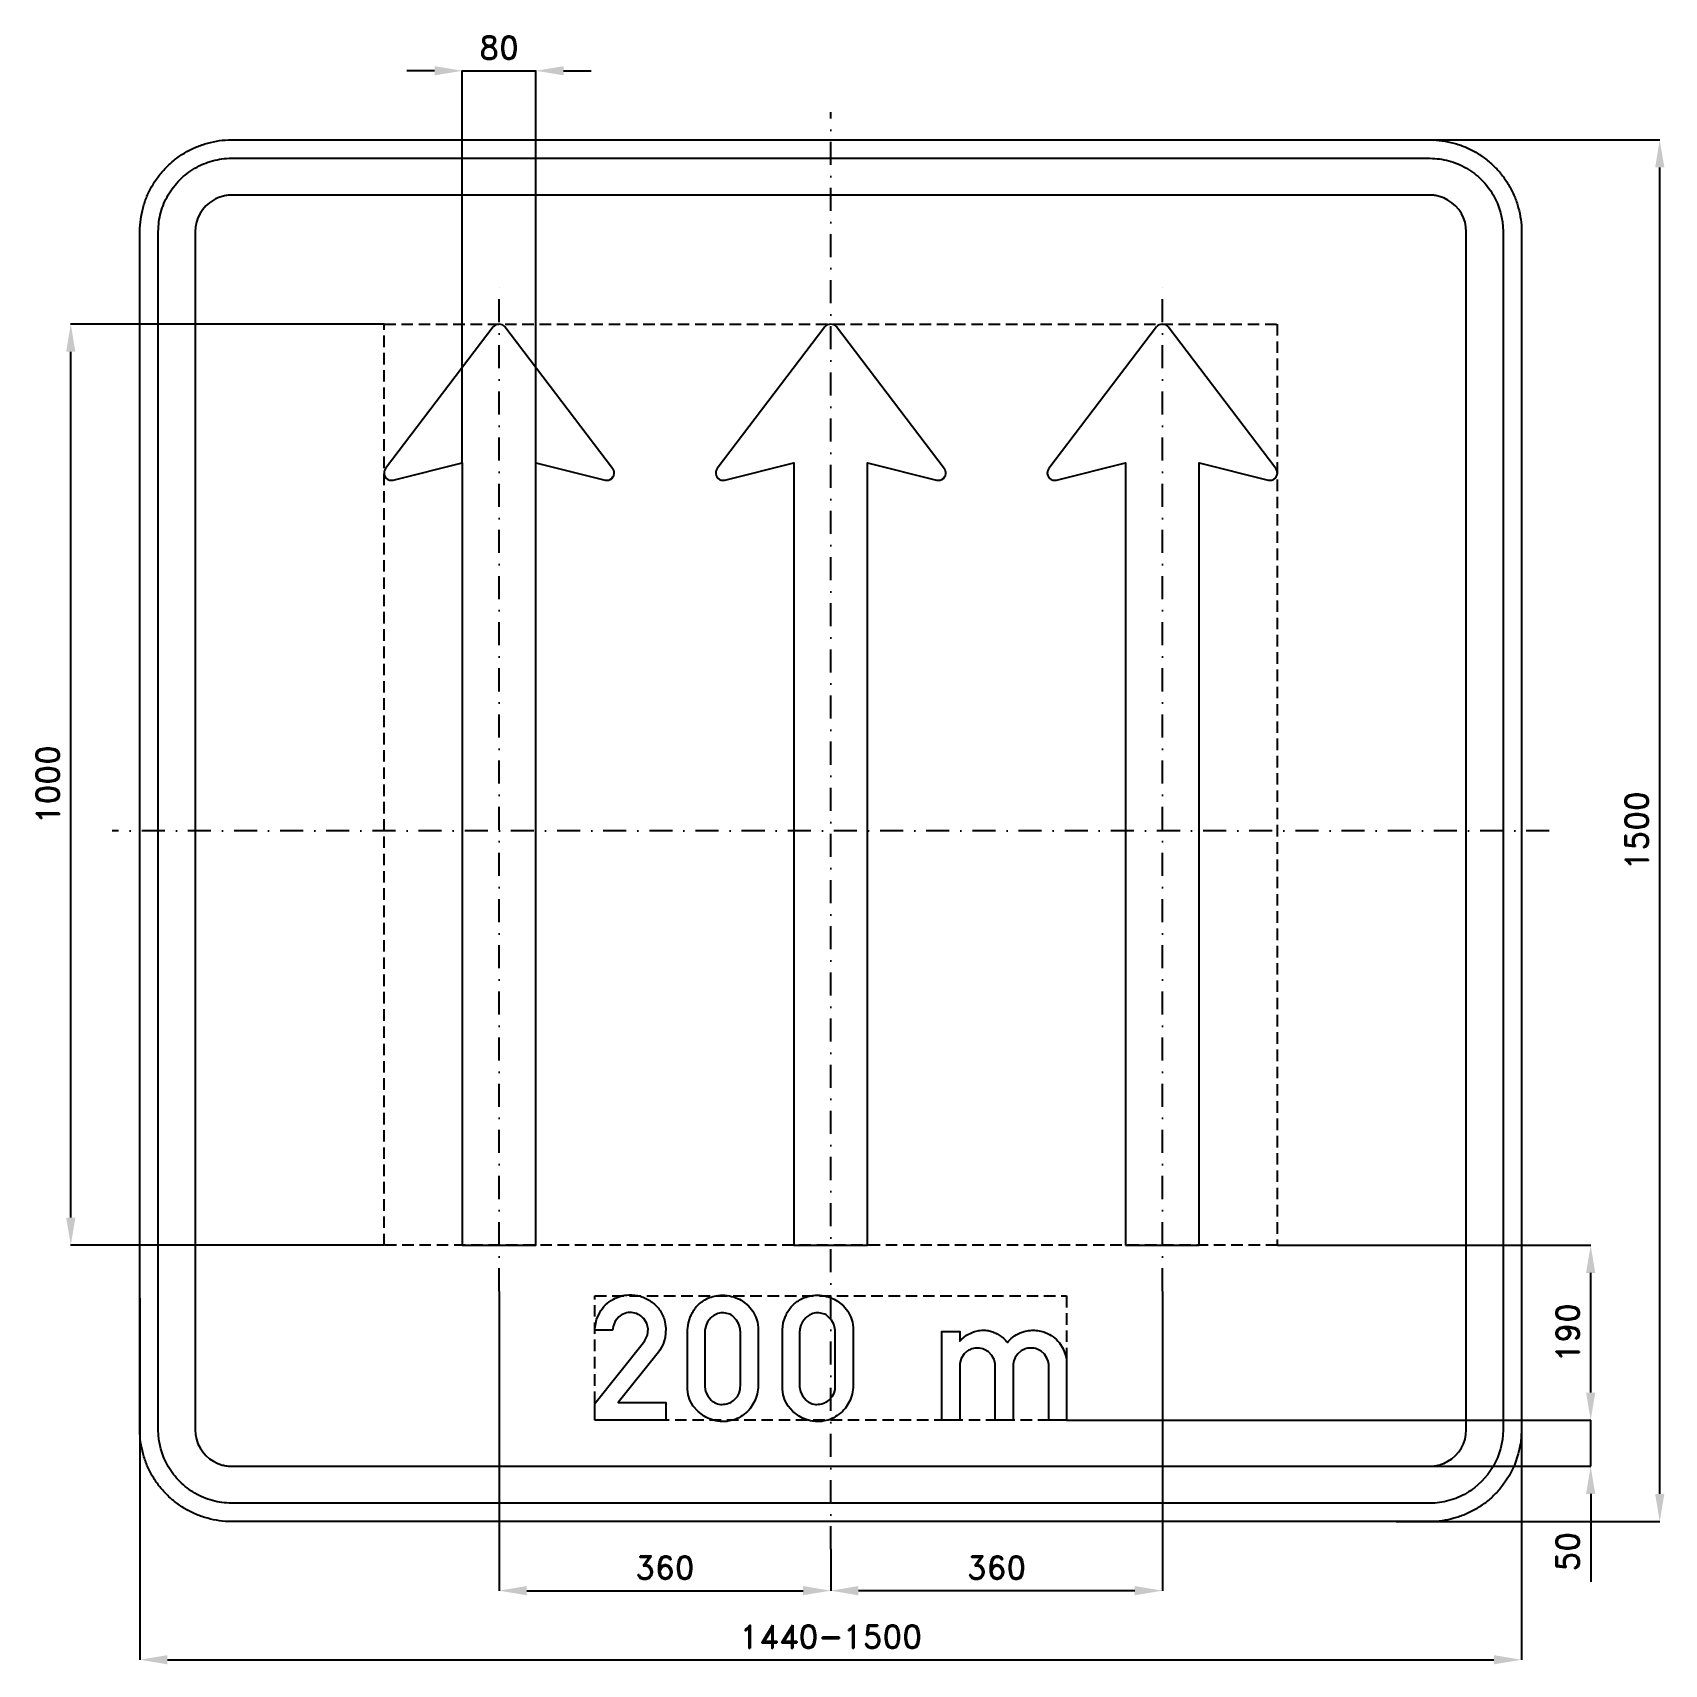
# Model space of a CAD drawing. Header units: millimetres. Extents: x -866 to 905, y -905 to 866.
import ezdxf

# ---------------------------------------------------------------- set-up
doc = ezdxf.new("R2010")
doc.units = ezdxf.units.MM
doc.header["$LTSCALE"] = 5
doc.linetypes.add('ČERCHOVANÁX2', pattern=[2, 1, -0.5, 0, -0.5])
doc.linetypes.add('ČÁRKOVANÁX2', pattern=[1.5, 1, -0.5])
doc.layers.add('Kóty', color=2, linetype='Continuous')
doc.layers.add('Značka', color=7, linetype='Continuous')
doc.styles.get("Standard").update_dxf_attribs({"font": 'romand.shx', "height": 25})
doc.dimstyles.get("Standard").update_dxf_attribs({"dimtxt": 25, "dimasz": 30, "dimexe": 0.18, "dimexo": 0.0625, "dimgap": 12.5, "dimtad": 1, "dimdec": 0, "dimzin": 0, "dimdsep": 46, "dimtxsty": 'Standard', "dimcen": 0.09, "dimadec": 0, "dimazin": 0, "dimtfac": 1, "dimtdec": 0, "dimtofl": 0, "dimtmove": 0, "dimatfit": 3, "dimfxl": 1, "dimtolj": 1, "dimtzin": 0, "dimarcsym": 0})

msp = doc.modelspace()

# ---------------------------------------------------------------- blocks, each defined once
blk = doc.blocks.new('*D0')
at = {"layer": 'Defpoints', "color": 0, "transparency": 16777216}
for p in [(-360, -500), (0, -780.0625), (0, -825)]:
    blk.add_point(p, dxfattribs=at)
at = {"layer": 'Kóty', "color": 0, "lineweight": -2, "transparency": 16777216}
for p, q in [((-360, -500.0625), (-360, -825.18)), ((0, -780.125), (0, -825.18)), ((-330, -825), (-30, -825))]:
    blk.add_line(p, q, dxfattribs=at)
at = {"layer": 'Kóty', "color": 0, "transparency": 16777216}
for points in [[(-330, -820), (-330, -830), (-360, -825)], [(-30, -820), (-30, -830), (0, -825)]]:
    blk.add_solid(points, dxfattribs=at)
at = {"layer": 'Kóty', "color": 0, "transparency": 16777216, "insert": (-180, -800), "char_height": 25, "attachment_point": 5}
blk.add_mtext('\\A1;360', dxfattribs=at)
blk = doc.blocks.new('*D1')
at = {"layer": 'Defpoints', "color": 0, "transparency": 16777216}
for p in [(360, -500), (0, -780), (0, -825)]:
    blk.add_point(p, dxfattribs=at)
at = {"layer": 'Kóty', "color": 0, "lineweight": -2, "transparency": 16777216}
for p, q in [((360, -500.0625), (360, -825.18)), ((0, -780.0625), (0, -825.18)), ((330, -825), (30, -825))]:
    blk.add_line(p, q, dxfattribs=at)
at = {"layer": 'Kóty', "color": 0, "transparency": 16777216}
for points in [[(30, -820), (30, -830), (0, -825)], [(330, -820), (330, -830), (360, -825)]]:
    blk.add_solid(points, dxfattribs=at)
at = {"layer": 'Kóty', "color": 0, "transparency": 16777216, "insert": (180, -800), "char_height": 25, "attachment_point": 5}
blk.add_mtext('\\A1;360', dxfattribs=at)
blk = doc.blocks.new('*D2')
at = {"layer": 'Defpoints', "color": 0, "transparency": 16777216}
for p in [(-750, -507.4), (750, -603.9), (750, -900)]:
    blk.add_point(p, dxfattribs=at)
at = {"layer": 'Kóty', "color": 0, "lineweight": -2, "transparency": 16777216}
for p, q in [((-750, -507.5), (-750, -900.2)), ((750, -603.9), (750, -900.2)), ((-720, -900), (720, -900))]:
    blk.add_line(p, q, dxfattribs=at)
at = {"layer": 'Kóty', "color": 0, "transparency": 16777216}
for points in [[(-720, -895), (-720, -905), (-750, -900)], [(720, -895), (720, -905), (750, -900)]]:
    blk.add_solid(points, dxfattribs=at)
at = {"layer": 'Kóty', "color": 0, "transparency": 16777216, "insert": (0, -875), "char_height": 25, "attachment_point": 5}
blk.add_mtext('\\A1;1440-1500', dxfattribs=at)
blk = doc.blocks.new('*D3')
at = {"layer": 'Defpoints', "color": 0, "transparency": 16777216}
for p in [(-825, 550), (-484.79, 550), (-484.79, -450)]:
    blk.add_point(p, dxfattribs=at)
at = {"layer": 'Kóty', "color": 0, "lineweight": -2, "transparency": 16777216}
for p, q in [((-484.8525, 550), (-825.18, 550)), ((-825, -420), (-825, 520)), ((-484.8525, -450), (-825.18, -450))]:
    blk.add_line(p, q, dxfattribs=at)
at = {"layer": 'Kóty', "color": 0, "transparency": 16777216}
for points in [[(-830, 520), (-820, 520), (-825, 550)], [(-830, -420), (-820, -420), (-825, -450)]]:
    blk.add_solid(points, dxfattribs=at)
at = {"layer": 'Kóty', "color": 0, "transparency": 16777216, "insert": (-850, 50), "char_height": 25, "attachment_point": 5, "rotation": 90}
blk.add_mtext('\\A1;1000', dxfattribs=at)
blk = doc.blocks.new('*D4')
at = {"layer": 'Defpoints', "color": 0, "transparency": 16777216}
for p in [(256, -640), (589.2, -690), (825, -690)]:
    blk.add_point(p, dxfattribs=at)
at = {"layer": 'Kóty', "color": 0, "lineweight": -2, "transparency": 16777216}
for p, q in [((825, -610), (825, -580)), ((256.1, -640), (825.2, -640)), ((589.2, -690), (825.2, -690)), ((825, -720), (825, -815.5))]:
    blk.add_line(p, q, dxfattribs=at)
at = {"layer": 'Kóty', "color": 0, "transparency": 16777216}
for points in [[(820, -610), (830, -610), (825, -640)], [(820, -720), (830, -720), (825, -690)]]:
    blk.add_solid(points, dxfattribs=at)
at = {"layer": 'Kóty', "color": 0, "transparency": 16777216, "insert": (800, -782.7), "char_height": 25, "attachment_point": 5, "rotation": 90}
blk.add_mtext('\\A1;50', dxfattribs=at)
blk = doc.blocks.new('*D5')
at = {"layer": 'Defpoints', "color": 0, "transparency": 16777216}
for p in [(484.79, -450), (825, -450), (256.03, -640)]:
    blk.add_point(p, dxfattribs=at)
at = {"layer": 'Kóty', "color": 0, "lineweight": -2, "transparency": 16777216}
for p, q in [((484.8525, -450), (825.18, -450)), ((825, -610), (825, -480)), ((256.0925, -640), (825.18, -640))]:
    blk.add_line(p, q, dxfattribs=at)
at = {"layer": 'Kóty', "color": 0, "transparency": 16777216}
for points in [[(820, -480), (830, -480), (825, -450)], [(820, -610), (830, -610), (825, -640)]]:
    blk.add_solid(points, dxfattribs=at)
at = {"layer": 'Kóty', "color": 0, "transparency": 16777216, "insert": (800, -545), "char_height": 25, "attachment_point": 5, "rotation": 90}
blk.add_mtext('\\A1;190', dxfattribs=at)
blk = doc.blocks.new('*D6')
at = {"layer": 'Defpoints', "color": 0, "transparency": 16777216}
for p in [(609.8, 750), (900, 750), (613.8, -750)]:
    blk.add_point(p, dxfattribs=at)
at = {"layer": 'Kóty', "color": 0, "lineweight": -2, "transparency": 16777216}
for p, q in [((609.8, 750), (900.2, 750)), ((900, -720), (900, 720)), ((613.8, -750), (900.2, -750))]:
    blk.add_line(p, q, dxfattribs=at)
at = {"layer": 'Kóty', "color": 0, "transparency": 16777216}
for points in [[(895, 720), (905, 720), (900, 750)], [(895, -720), (905, -720), (900, -750)]]:
    blk.add_solid(points, dxfattribs=at)
at = {"layer": 'Kóty', "color": 0, "transparency": 16777216, "insert": (875, 0), "char_height": 25, "attachment_point": 5, "rotation": 90}
blk.add_mtext('\\A1;1500', dxfattribs=at)
blk = doc.blocks.new('*D7')
at = {"layer": 'Defpoints', "color": 0, "transparency": 16777216}
for p in [(-320, 825), (-400, 399.21), (-320, 399.21)]:
    blk.add_point(p, dxfattribs=at)
at = {"layer": 'Kóty', "color": 0, "lineweight": -2, "transparency": 16777216}
for p, q in [((-430, 825), (-460, 825)), ((-400, 399.2725), (-400, 825.18)), ((-320, 399.2725), (-320, 825.18)), ((-290, 825), (-260, 825))]:
    blk.add_line(p, q, dxfattribs=at)
at = {"layer": 'Kóty', "color": 0, "transparency": 16777216}
for points in [[(-430, 830), (-430, 820), (-400, 825)], [(-290, 830), (-290, 820), (-320, 825)]]:
    blk.add_solid(points, dxfattribs=at)
at = {"layer": 'Kóty', "color": 0, "transparency": 16777216, "insert": (-360, 850), "char_height": 25, "attachment_point": 5}
blk.add_mtext('\\A1;80', dxfattribs=at)

# ---------------------------------------------------------------- dimensions: what is measured, and where the dimension line sits
at = {"layer": 'Kóty'}
for base, p1, p2, picture, middle in [((-320, 825), (-400, 399.21), (-320, 399.21), '*D7', (-360, 850)), ((0, -825), (-360, -500), (0, -780.0625), '*D0', (-180, -800)), ((0, -825), (360, -500), (0, -780), '*D1', (180, -800))]:
    dim = msp.add_linear_dim(base=base, p1=p1, p2=p2, dimstyle='Standard', dxfattribs=at)
    dim.commit()
    dim.dimension.update_dxf_attribs({"geometry": picture, "text_midpoint": middle})
for base, p1, p2, picture, middle in [((900, 750), (613.7639, -750), (609.7605, 750), '*D6', (875, 0)), ((-825, 550), (-484.79, -450), (-484.79, 550), '*D3', (-850, 50)), ((825, -450), (256.03, -640), (484.79, -450), '*D5', (800, -545)), ((825, -690), (256.03, -640), (589.157, -690), '*D4', (800, -782.7381))]:
    dim = msp.add_linear_dim(base=base, p1=p1, p2=p2, angle=90, dimstyle='Standard', dxfattribs=at)
    dim.commit()
    dim.dimension.update_dxf_attribs({"geometry": picture, "text_midpoint": middle})
dim = msp.add_linear_dim(base=(750, -900), p1=(-750, -507.4144), p2=(750, -603.8615), text='1440-1500', dimstyle='Standard', dxfattribs=at)
dim.commit()
dim.dimension.update_dxf_attribs({"geometry": '*D2', "text_midpoint": (0, -875)})

# ---------------------------------------------------------------- linework, layer by layer
at = {"layer": 'Kóty'}
for points in [[(-400, 825), (-320, 825)], [(825, -690), (825, -640)]]:
    msp.add_lwpolyline(points, dxfattribs=at)
at = {"layer": 'Značka', "color": 6, "linetype": 'ČERCHOVANÁX2', "ltscale": 5}
for points in [[(0, -780), (0, 780)], [(-360, -500), (-360, 600)], [(360, -500), (360, 600)], [(780, 0), (-780, 0)]]:
    msp.add_lwpolyline(points, dxfattribs=at)
at = {"layer": 'Značka', "color": 5}
for points in [[(-650, -750), (-650.39, -749.9988), (-650.79, -749.9969, -0.032183), (-663.7, -749.0925, -0.0354395), (-676.39, -746.4557, -0.036257), (-688.66, -742.3068, -0.0344302), (-700.23, -736.4713, -0.0337135), (-711, -729.2849, -0.034097), (-720.71, -720.7107, -0.0342145), (-729.29, -711.0064, -0.0342268), (-736.47, -700.2266, -0.0340428), (-742.27, -688.6512, -0.0334252), (-746.46, -676.3873, -0.0341747), (-749.14, -663.6918, -0.0367361), (-750, -650.785), (-750, -650.393), (-750, -650), (-750, 650), (-750, 650.39), (-750, 650.79, -0.0321975), (-749.09, 663.7, -0.0354674), (-746.46, 676.39, -0.0363203), (-742.31, 688.66, -0.0344709), (-736.47, 700.23, -0.0337211), (-729.29, 711, -0.0340992), (-720.71, 720.71, -0.0342018), (-711.01, 729.29, -0.0342246), (-700.23, 736.47, -0.0340515), (-688.65, 742.27, -0.0334153), (-676.39, 746.46, -0.0341236), (-663.69, 749.14, -0.0367442), (-650.79, 750), (-650.39, 750), (-650, 750), (650, 750), (650.39, 750), (650.79, 750, -0.0321821), (663.7, 749.09, -0.0354474), (676.39, 746.46, -0.0362719), (688.66, 742.31, -0.0344334), (700.23, 736.47, -0.0337229), (711, 729.28, -0.0340912), (720.71, 720.71, -0.0342207), (729.29, 711.01, -0.0342246), (736.47, 700.23, -0.0340384), (742.27, 688.65, -0.0334249), (746.46, 676.39, -0.034173), (749.14, 663.69, -0.0367364), (750, 650.79), (750, 650.39), (750, 650), (750, -650), (750, -650.393), (750, -650.785), (749.09, -663.6978), (746.46, -676.3873), (742.31, -688.6591), (736.47, -700.2266), (729.28, -711.0042, -0.0341063), (720.71, -720.7107, -0.0342027), (711.01, -729.2931, -0.034227), (700.23, -736.4713, -0.0340442), (688.65, -742.2651, -0.0334113), (676.39, -746.4557, -0.0341218), (663.69, -749.1355, -0.0367434), (650.79, -749.9969), (650.39, -749.9989), (650, -750), (-650, -750)], [(-650, -730), (-650.31, -729.9991), (-650.63, -729.9975, -0.0321839), (-660.96, -729.274, -0.035448), (-671.11, -727.1646, -0.0362817), (-680.93, -723.8454, -0.0344216), (-690.18, -719.1771, -0.0337453), (-698.8, -713.4279, -0.0341022), (-706.57, -706.5685, -0.034186), (-713.43, -698.8051, -0.0342028), (-719.18, -690.1812), (-723.81, -680.921), (-727.16, -671.1098), (-729.31, -660.9534), (-730, -650.628), (-730, -650.314), (-730, -650), (-730, 650), (-730, 650.31), (-730, 650.63, -0.0321794), (-729.27, 660.96, -0.0354889), (-727.16, 671.11, -0.0362814), (-723.85, 680.93, -0.0344198), (-719.18, 690.18, -0.033728), (-713.43, 698.8, -0.0340731), (-706.57, 706.57, -0.0342387), (-698.81, 713.43, -0.0341991), (-690.18, 719.18, -0.0340344), (-680.92, 723.81, -0.0334143), (-671.11, 727.16, -0.0341236), (-660.95, 729.31, -0.0367402), (-650.63, 730), (-650.31, 730), (-650, 730), (650, 730), (650.31, 730), (650.63, 730, -0.032183), (660.96, 729.27, -0.0354467), (671.11, 727.16, -0.0362744), (680.93, 723.85, -0.0344144), (690.18, 719.18, -0.033745), (698.8, 713.43, -0.0340968), (706.57, 706.57, -0.0341871), (713.43, 698.81, -0.0342063), (719.18, 690.18), (723.81, 680.92), (727.16, 671.11), (729.31, 660.95), (730, 650.63), (730, 650.31), (730, 650), (730, -650), (730, -650.314), (730, -650.628), (729.27, -660.9582), (727.16, -671.1098), (723.85, -680.9273), (719.18, -690.1812), (713.43, -698.8034), (706.57, -706.5685), (698.81, -713.4345, -0.0342057), (690.18, -719.1771, -0.0340314), (680.92, -723.8121, -0.0334215), (671.11, -727.1646, -0.0341218), (660.95, -729.3084, -0.0367439), (650.63, -729.9975), (650.31, -729.9991), (650, -730), (-650, -730)], [(-650, -690), (650, -690), (650.16, -689.9995), (650.31, -689.9988, 0.0321848), (655.48, -689.637, 0.0354594), (660.55, -688.5823, 0.0362767), (665.46, -686.9227), (670.09, -684.5885), (674.4, -681.714), (678.28, -678.2843), (681.72, -674.4026), (684.59, -670.0906), (686.91, -665.4605), (688.58, -660.5549), (689.65, -655.4767), (690, -650.314), (690, -650.157), (690, -650), (690, 650), (690, 650.16), (690, 650.31), (689.64, 655.48), (688.58, 660.55), (686.92, 665.46), (684.59, 670.09), (681.71, 674.4), (678.28, 678.28), (674.4, 681.72), (670.09, 684.59), (665.46, 686.91, 0.0334086), (660.55, 688.58, 0.0341855), (655.48, 689.65, 0.0367465), (650.31, 690), (650.16, 690), (650, 690), (-650, 690), (-650.16, 690), (-650.31, 690, 0.0321848), (-655.48, 689.64, 0.0354579), (-660.55, 688.58, 0.0362712), (-665.46, 686.92, 0.0343823), (-670.09, 684.59, 0.0336505), (-674.4, 681.71), (-678.28, 678.28), (-681.72, 674.4), (-684.59, 670.09), (-686.91, 665.46), (-688.58, 660.55), (-689.65, 655.48), (-690, 650.31), (-690, 650.16), (-690, 650), (-690, -650), (-690, -650.157), (-690, -650.314), (-689.64, -655.4791), (-688.58, -660.5549), (-686.92, -665.4636), (-684.59, -670.0906), (-681.71, -674.4017), (-678.28, -678.2843), (-674.4, -681.7172), (-670.09, -684.5885), (-665.46, -686.9061, 0.0334044), (-660.55, -688.5823, 0.0341611), (-655.48, -689.6542, 0.0367494), (-650.31, -689.9988), (-650.16, -689.9996), (-650, -690)], [(-400, -450), (-320, -450), (-320, 375.21), (-320, 399.21), (-245.04, 380.66), (-244.65, 380.58), (-244.26, 380.51, 0.0524344), (-242.69, 380.43, 0.0527412), (-241.13, 380.68), (-239.3, 381.38), (-237.7, 382.54), (-236.42, 384.03), (-235.56, 385.8), (-235.14, 387.72), (-235.21, 389.68), (-235.6, 391.22), (-236.3, 392.62), (-236.52, 392.95), (-236.75, 393.27), (-353.63, 546.85), (-353.87, 547.13), (-354.11, 547.41), (-355.19, 548.42), (-356.45, 549.17), (-358.17, 549.73), (-360, 550), (-361.82, 549.71), (-363.55, 549.17), (-364.82, 548.41), (-365.89, 547.41), (-366.13, 547.13), (-366.37, 546.85), (-483.25, 393.27), (-483.48, 392.95), (-483.7, 392.62), (-484.4, 391.21), (-484.79, 389.68), (-484.87, 387.72), (-484.44, 385.8), (-483.58, 384.03), (-482.3, 382.54), (-480.7, 381.39), (-478.87, 380.68), (-477.31, 380.42, 0.0574541), (-475.74, 380.51), (-475.35, 380.58), (-474.96, 380.66), (-400, 399.21), (-400, -450)], [(-40, -450), (40, -450), (40, 375.21), (40, 399.21), (114.96, 380.66), (115.35, 380.58), (115.74, 380.51, 0.0524344), (117.31, 380.43, 0.0527412), (118.87, 380.68), (120.7, 381.38), (122.3, 382.54), (123.58, 384.03), (124.44, 385.8), (124.86, 387.72), (124.79, 389.68), (124.4, 391.22), (123.7, 392.62), (123.48, 392.95), (123.25, 393.27), (6.37, 546.85), (6.13, 547.13), (5.89, 547.41), (4.81, 548.42), (3.55, 549.17), (1.83, 549.73), (0, 550), (-1.82, 549.71), (-3.55, 549.17), (-4.82, 548.41), (-5.89, 547.41), (-6.13, 547.13), (-6.37, 546.85), (-123.25, 393.27), (-123.48, 392.95), (-123.7, 392.62), (-124.4, 391.21), (-124.79, 389.68), (-124.87, 387.72), (-124.44, 385.8), (-123.58, 384.03), (-122.3, 382.54), (-120.7, 381.39), (-118.87, 380.68), (-117.31, 380.42, 0.0574541), (-115.74, 380.51), (-115.35, 380.58), (-114.96, 380.66), (-40, 399.21), (-40, -450)], [(320, -450), (400, -450), (400, 375.21), (400, 399.21), (474.96, 380.66), (475.35, 380.58), (475.74, 380.51), (477.31, 380.43, 0.0527412), (478.87, 380.68), (480.7, 381.38), (482.3, 382.54), (483.58, 384.03), (484.44, 385.8), (484.86, 387.72), (484.79, 389.68), (484.4, 391.22), (483.7, 392.62), (483.48, 392.95), (483.25, 393.27), (366.37, 546.85), (366.13, 547.13), (365.89, 547.41), (364.81, 548.42), (363.55, 549.17), (361.83, 549.73), (360, 550), (358.18, 549.71), (356.45, 549.17), (355.18, 548.41), (354.11, 547.41), (353.87, 547.13), (353.63, 546.85), (236.75, 393.27), (236.52, 392.95), (236.3, 392.62), (235.6, 391.21), (235.21, 389.68), (235.13, 387.72), (235.56, 385.8), (236.42, 384.03), (237.7, 382.54), (239.3, 381.39), (241.13, 380.68), (242.69, 380.42, 0.0574541), (244.26, 380.51), (244.65, 380.58), (245.04, 380.66), (320, 399.21), (320, -450)], [(-256.03, -640), (-256.03, -621.958), (-203.22, -555.498), (-202.45, -554.521), (-201.71, -553.516), (-198.85, -547.512), (-198.22, -540.887), (-199.61, -534.894), (-203.01, -529.694, 0.0982346), (-208.99, -525.033, 0.106106), (-216.25, -523.098, 0.106167), (-223.63, -524.027, 0.0999685), (-230.11, -527.837), (-234.15, -532.512), (-236.31, -538.159), (-236.64, -540.244), (-236.82, -542.35), (-256.03, -542.35), (-255.98, -540.535), (-255.89, -538.722), (-254.29, -530.616), (-250.83, -523.042, -0.0720932), (-244.4, -514.743, -0.0721515), (-235.92, -508.614, -0.0614748), (-227.77, -505.261, -0.0599347), (-219.03, -503.959, -0.0830637), (-206.56, -505.412, -0.0870209), (-195.24, -510.92, -0.0877339), (-186.16, -519.658, -0.0878147), (-180.63, -530.903), (-178.91, -540.504), (-179.73, -550.253), (-181.84, -557.506), (-185.48, -564.034), (-186.2, -565.02), (-186.94, -565.989), (-230.8, -620.734), (-178.97, -620.734), (-178.97, -640), (-256.03, -640)], [(-155.34, -544.094), (-155.35, -542.884), (-155.34, -541.675), (-154.46, -534.293), (-152.12, -527.162, -0.079491), (-145.92, -516.976, -0.0890461), (-136.81, -509.43, -0.0598101), (-129.83, -506.201, -0.0520107), (-122.29, -504.592, -0.0620122), (-112.46, -504.58, -0.0645235), (-102.96, -507.011, -0.0554083), (-95.61, -510.687), (-89.25, -515.884), (-84.57, -521.502), (-81.19, -527.964), (-79.46, -533.51), (-78.77, -539.256), (-78.74, -541.268), (-78.77, -543.278), (-78.77, -602.116), (-78.76, -603.325), (-78.77, -604.534), (-79.68, -611.531), (-81.99, -618.245), (-87.02, -626.695, -0.0659673), (-94.08, -633.545, -0.0610506), (-101.69, -638.187, -0.0641507), (-110.2, -640.802, -0.0696644), (-119.99, -641.323, -0.0674445), (-129.55, -639.198, -0.0568173), (-137.26, -635.548), (-144.06, -630.325), (-149.21, -624.754), (-152.92, -618.245), (-154.72, -612.326), (-155.34, -606.152), (-155.37, -604.131), (-155.34, -602.116), (-155.34, -544.094)], [(-52.33, -544.094), (-52.34, -542.884), (-52.33, -541.675), (-51.45, -534.293), (-49.11, -527.162, -0.079491), (-42.91, -516.976, -0.0890461), (-33.8, -509.43, -0.0598101), (-26.82, -506.201, -0.0520107), (-19.29, -504.592, -0.0620122), (-9.46, -504.58, -0.0645235), (0.05, -507.011, -0.0554083), (7.4, -510.687), (13.76, -515.884), (18.43, -521.502), (21.82, -527.964), (23.54, -533.51), (24.24, -539.256), (24.27, -541.268), (24.24, -543.278), (24.24, -602.116), (24.25, -603.325), (24.24, -604.534), (23.33, -611.531), (21.02, -618.245), (15.99, -626.695, -0.0659673), (8.92, -633.545, -0.0610506), (1.31, -638.187, -0.0641507), (-7.19, -640.802, -0.0696644), (-16.98, -641.323, -0.0674445), (-26.54, -639.198, -0.0568173), (-34.25, -635.548), (-41.06, -630.325), (-46.2, -624.754), (-49.91, -618.245), (-51.71, -612.326), (-52.33, -606.152), (-52.36, -604.131), (-52.33, -602.116), (-52.33, -544.094)], [(-136.81, -544.094), (-136.81, -602.116), (-136.82, -602.925), (-136.81, -603.733), (-135.86, -608.731), (-133.59, -613.408), (-129.76, -618.217, 0.0947302), (-124.71, -621.466, 0.108418), (-117.96, -622.799, 0.0875481), (-111.02, -621.466, 0.0781598), (-105.53, -618.612), (-101.34, -614.209), (-99.38, -610.531), (-98.36, -606.503), (-98.17, -604.314), (-98.12, -602.116), (-98.12, -544.094), (-98.25, -542.184), (-98.46, -540.283), (-99.73, -535.533), (-102.14, -531.198), (-106.72, -526.589, 0.0979295), (-112.62, -523.942, 0.0998364), (-119.19, -523.529, 0.0883358), (-125.51, -525.545, 0.0742349), (-130.17, -528.708), (-133.66, -533.055), (-135.4, -536.706), (-136.39, -540.62), (-136.63, -542.354), (-136.81, -544.094)], [(-33.8, -544.094), (-33.8, -602.116), (-33.81, -602.925), (-33.8, -603.733), (-32.85, -608.731), (-30.58, -613.408), (-26.75, -618.217, 0.0947302), (-21.71, -621.466, 0.108418), (-14.95, -622.799, 0.0875481), (-8.01, -621.466, 0.0781598), (-2.52, -618.612), (1.67, -614.209), (3.63, -610.531), (4.65, -606.503), (4.84, -604.314), (4.89, -602.116), (4.89, -544.094), (4.76, -542.184), (4.55, -540.283), (3.27, -535.533), (0.86, -531.198), (-3.72, -526.589, 0.0979295), (-9.61, -523.942, 0.0998364), (-16.18, -523.529, 0.0883358), (-22.51, -525.545, 0.0742349), (-27.16, -528.708), (-30.65, -533.055), (-32.39, -536.706), (-33.38, -540.62), (-33.62, -542.354), (-33.8, -544.094)], [(120.66, -639.986), (120.66, -543.517), (140.04, -543.517), (140.04, -554.261), (141.1, -553.087), (142.18, -551.941), (147.45, -547.642), (153.54, -544.558, -0.0497381), (159.36, -542.826, -0.0499281), (165.4, -542.28, -0.0446089), (170.78, -542.705, -0.0453626), (175.99, -544.08), (180.77, -546.2), (185.18, -549.03), (187.6, -550.943), (189.78, -553.108), (190.8, -554.331), (191.78, -555.597), (192.92, -554.243), (194.11, -552.925, -0.0720718), (201.34, -547.269, -0.0664649), (209.88, -543.756), (214.59, -542.683, -0.0358416), (219.38, -542.294, -0.0505108), (226.27, -542.853, -0.0496102), (232.97, -544.783, -0.0682931), (241.4, -549.328, -0.0733211), (248.21, -556.005), (252.23, -562.357), (254.83, -569.406), (255.46, -571.997), (255.86, -574.623), (255.96, -575.81), (256.03, -577), (256.03, -639.986), (236.66, -639.986), (236.66, -580.895), (236.64, -580.171), (236.61, -579.447), (236, -575.843), (234.68, -572.416), (232, -568.307), (228.33, -565.047), (223.5, -562.565, 0.0743145), (218.16, -561.587, 0.0807313), (212.29, -562.172, 0.0807337), (206.88, -564.583), (202.99, -567.785), (200.2, -571.923), (198.88, -575.415), (198.16, -579.081), (198.09, -579.609), (198.02, -580.136), (198.02, -639.986), (178.69, -639.986), (178.69, -580.516), (178.66, -579.707), (178.61, -578.898), (177.49, -574.076), (175.04, -569.716), (171.3, -565.774), (166.56, -563.092, 0.089034), (159.93, -561.603, 0.093647), (153.22, -562.544, 0.0732679), (148.64, -564.67), (144.85, -568.014), (141.72, -572.836), (140.21, -578.322), (140.12, -579.053), (140.04, -579.784), (140.04, -639.986), (120.66, -639.986)]]:
    msp.add_lwpolyline(points, format="xyb", dxfattribs=at)
at = {"layer": 'Značka', "color": 6, "linetype": 'ČÁRKOVANÁX2', "ltscale": 2.5}
for points in [[(-484.79, -450), (-484.79, 550), (484.79, 550), (484.79, -450), (-484.79, -450)], [(-256.03, -640), (-256.03, -505), (256.03, -505), (256.03, -640), (-256.03, -640)]]:
    msp.add_lwpolyline(points, dxfattribs=at)

msp.set_redraw_order([(e.dxf.handle, doc.entitydb.next_handle()) for e in msp.query("TEXT MTEXT ATTDEF DIMENSION ARC_DIMENSION")])  # texts and dimensions are drawn at this point

doc.saveas('drawing.dxf')
